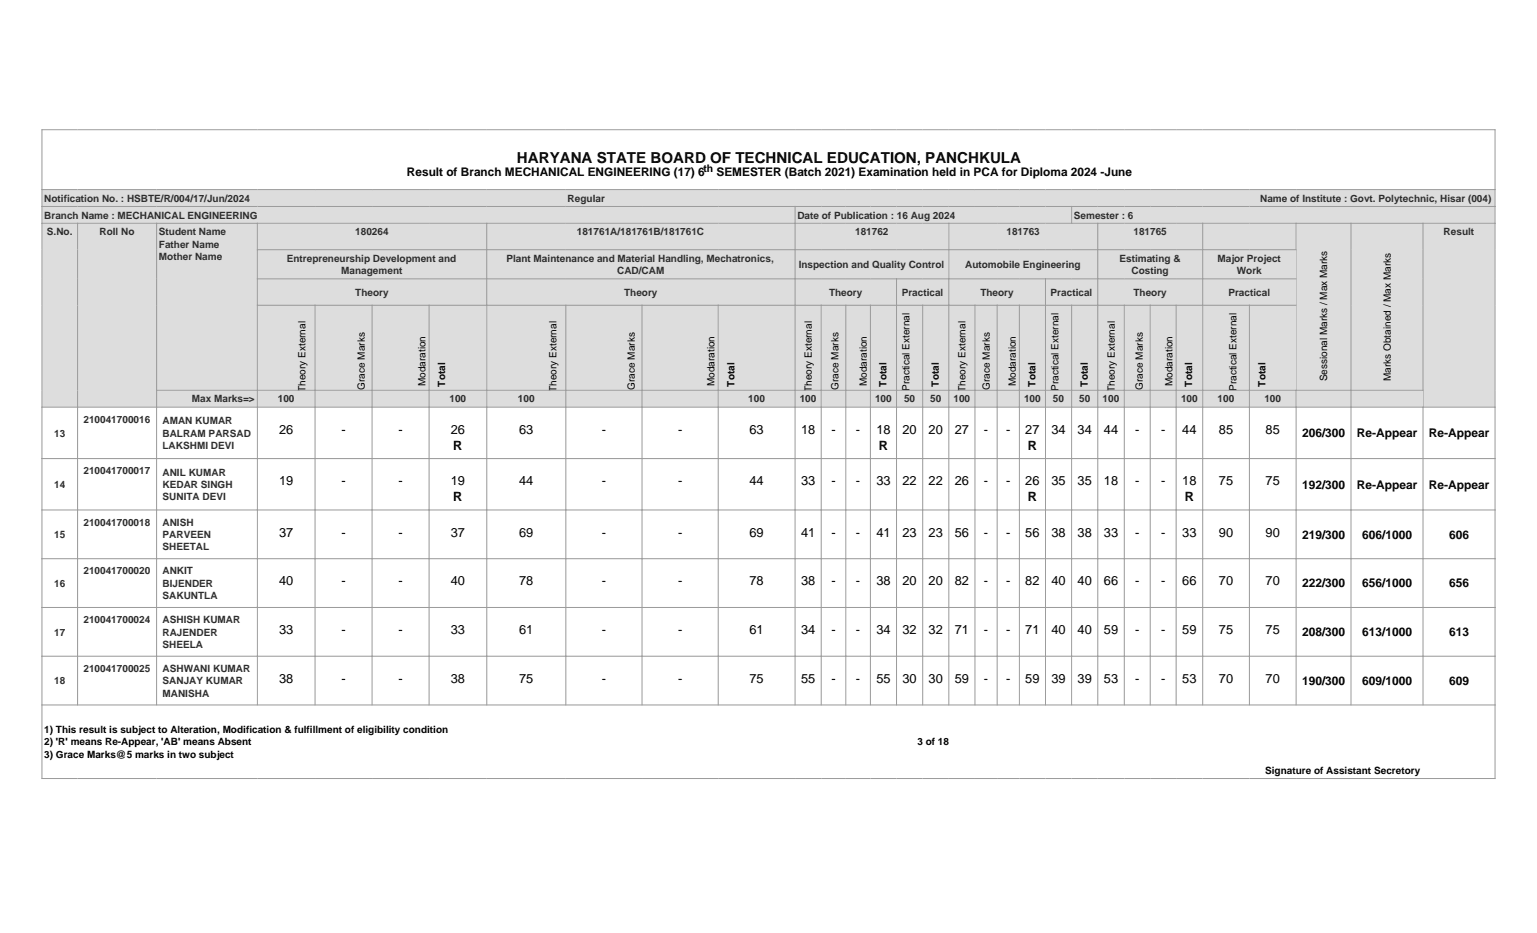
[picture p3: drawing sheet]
<svg xmlns="http://www.w3.org/2000/svg" width="444mm" height="270mm" viewBox="0 0 444 270" stroke-linecap="round" stroke-linejoin="round" font-family="sans-serif">
<defs><g id="words">
<text font-size="4.4" x="149.5" y="47.1">HARYANA STATE BOARD OF TECHNICAL EDUCATION, PANCHKULA</text>
<g font-size="3.7">
<text x="80.7" y="125.5">26</text>
<text x="98.7" y="125.5">-</text>
<text x="115.2" y="125.5">-</text>
<text x="130.4" y="125.5">26</text>
<text x="150.1" y="125.5">63</text>
<text x="174" y="125.5">-</text>
<text x="196.1" y="125.5">-</text>
<text x="216.8" y="125.5">63</text>
<text x="231.7" y="125.5">18</text>
<text x="240.4" y="125.5">-</text>
<text x="247.5" y="125.5">-</text>
<text x="253.4" y="125.5">18</text>
<text x="261" y="125.5">20</text>
<text x="268.6" y="125.5">20</text>
<text x="276.1" y="125.5">27</text>
<text x="284.6" y="125.5">-</text>
<text x="291" y="125.5">-</text>
<text x="296.5" y="125.5">27</text>
<text x="304.1" y="125.5">34</text>
<text x="311.6" y="125.5">34</text>
<text x="319.3" y="125.5">44</text>
<text x="328.3" y="125.5">-</text>
<text x="335.8" y="125.5">-</text>
<text x="341.9" y="125.5">44</text>
<text x="352.5" y="125.5">85</text>
<text x="366" y="125.5">85</text>
<text x="131.1" y="130">R</text>
<text x="254.2" y="130">R</text>
<text x="297.2" y="130">R</text>
<text x="80.7" y="140.4">19</text>
<text x="98.7" y="140.4">-</text>
<text x="115.2" y="140.4">-</text>
<text x="130.4" y="140.4">19</text>
<text x="150.1" y="140.4">44</text>
<text x="174" y="140.4">-</text>
<text x="196.1" y="140.4">-</text>
<text x="216.8" y="140.4">44</text>
<text x="231.7" y="140.4">33</text>
<text x="240.4" y="140.4">-</text>
<text x="247.5" y="140.4">-</text>
<text x="253.4" y="140.4">33</text>
<text x="261" y="140.4">22</text>
<text x="268.6" y="140.4">22</text>
<text x="276.1" y="140.4">26</text>
<text x="284.6" y="140.4">-</text>
<text x="291" y="140.4">-</text>
<text x="296.5" y="140.4">26</text>
<text x="304.1" y="140.4">35</text>
<text x="311.6" y="140.4">35</text>
<text x="319.3" y="140.4">18</text>
<text x="328.3" y="140.4">-</text>
<text x="335.8" y="140.4">-</text>
<text x="341.9" y="140.4">18</text>
<text x="352.5" y="140.4">75</text>
<text x="366" y="140.4">75</text>
<text x="131.1" y="144.9">R</text>
<text x="297.2" y="144.9">R</text>
<text x="342.6" y="144.9">R</text>
<text x="80.7" y="155.2">37</text>
<text x="98.7" y="155.2">-</text>
<text x="115.2" y="155.2">-</text>
<text x="130.4" y="155.2">37</text>
<text x="150.1" y="155.2">69</text>
<text x="174" y="155.2">-</text>
<text x="196.1" y="155.2">-</text>
<text x="216.8" y="155.2">69</text>
<text x="231.7" y="155.2">41</text>
<text x="240.4" y="155.2">-</text>
<text x="247.5" y="155.2">-</text>
<text x="253.4" y="155.2">41</text>
<text x="261" y="155.2">23</text>
<text x="268.6" y="155.2">23</text>
<text x="276.1" y="155.2">56</text>
<text x="284.6" y="155.2">-</text>
<text x="291" y="155.2">-</text>
<text x="296.5" y="155.2">56</text>
<text x="304.1" y="155.2">38</text>
<text x="311.6" y="155.2">38</text>
<text x="319.3" y="155.2">33</text>
<text x="328.3" y="155.2">-</text>
<text x="335.8" y="155.2">-</text>
<text x="341.9" y="155.2">33</text>
<text x="352.5" y="155.2">90</text>
<text x="366" y="155.2">90</text>
<text x="80.7" y="169.3">40</text>
<text x="98.7" y="169.3">-</text>
<text x="115.2" y="169.3">-</text>
<text x="130.4" y="169.3">40</text>
<text x="150.1" y="169.3">78</text>
<text x="174" y="169.3">-</text>
<text x="196.1" y="169.3">-</text>
<text x="216.8" y="169.3">78</text>
<text x="231.7" y="169.3">38</text>
<text x="240.4" y="169.3">-</text>
<text x="247.5" y="169.3">-</text>
<text x="253.4" y="169.3">38</text>
<text x="261" y="169.3">20</text>
<text x="268.6" y="169.3">20</text>
<text x="276.1" y="169.3">82</text>
<text x="284.6" y="169.3">-</text>
<text x="291" y="169.3">-</text>
<text x="296.5" y="169.3">82</text>
<text x="304.1" y="169.3">40</text>
<text x="311.6" y="169.3">40</text>
<text x="319.3" y="169.3">66</text>
<text x="328.3" y="169.3">-</text>
<text x="335.8" y="169.3">-</text>
<text x="341.9" y="169.3">66</text>
<text x="352.5" y="169.3">70</text>
<text x="366" y="169.3">70</text>
<text x="80.7" y="183.4">33</text>
<text x="98.7" y="183.4">-</text>
<text x="115.2" y="183.4">-</text>
<text x="130.4" y="183.4">33</text>
<text x="150.1" y="183.4">61</text>
<text x="174" y="183.4">-</text>
<text x="196.1" y="183.4">-</text>
<text x="216.8" y="183.4">61</text>
<text x="231.7" y="183.4">34</text>
<text x="240.4" y="183.4">-</text>
<text x="247.5" y="183.4">-</text>
<text x="253.4" y="183.4">34</text>
<text x="261" y="183.4">32</text>
<text x="268.6" y="183.4">32</text>
<text x="276.1" y="183.4">71</text>
<text x="284.6" y="183.4">-</text>
<text x="291" y="183.4">-</text>
<text x="296.5" y="183.4">71</text>
<text x="304.1" y="183.4">40</text>
<text x="311.6" y="183.4">40</text>
<text x="319.3" y="183.4">59</text>
<text x="328.3" y="183.4">-</text>
<text x="335.8" y="183.4">-</text>
<text x="341.9" y="183.4">59</text>
<text x="352.5" y="183.4">75</text>
<text x="366" y="183.4">75</text>
<text x="80.7" y="197.5">38</text>
<text x="98.7" y="197.5">-</text>
<text x="115.2" y="197.5">-</text>
<text x="130.4" y="197.5">38</text>
<text x="150.1" y="197.5">75</text>
<text x="174" y="197.5">-</text>
<text x="196.1" y="197.5">-</text>
<text x="216.8" y="197.5">75</text>
<text x="231.7" y="197.5">55</text>
<text x="240.4" y="197.5">-</text>
<text x="247.5" y="197.5">-</text>
<text x="253.4" y="197.5">55</text>
<text x="261" y="197.5">30</text>
<text x="268.6" y="197.5">30</text>
<text x="276.1" y="197.5">59</text>
<text x="284.6" y="197.5">-</text>
<text x="291" y="197.5">-</text>
<text x="296.5" y="197.5">59</text>
<text x="304.1" y="197.5">39</text>
<text x="311.6" y="197.5">39</text>
<text x="319.3" y="197.5">53</text>
<text x="328.3" y="197.5">-</text>
<text x="335.8" y="197.5">-</text>
<text x="341.9" y="197.5">53</text>
<text x="352.5" y="197.5">70</text>
<text x="366" y="197.5">70</text>
</g>
<g font-size="3.5">
<text x="376.6" y="126.5">206/300</text>
<text x="392.4" y="126.5">Re-Appear</text>
<text x="413.3" y="126.5">Re-Appear</text>
<text x="376.6" y="141.3">192/300</text>
<text x="392.4" y="141.3">Re-Appear</text>
<text x="413.3" y="141.3">Re-Appear</text>
<text x="376.6" y="155.8">219/300</text>
<text x="394" y="155.8">606/1000</text>
<text x="419.1" y="155.8">606</text>
<text x="376.6" y="169.9">222/300</text>
<text x="394" y="169.9">656/1000</text>
<text x="419.1" y="169.9">656</text>
<text x="376.6" y="184">208/300</text>
<text x="394" y="184">613/1000</text>
<text x="419.1" y="184">613</text>
<text x="376.6" y="198.1">190/300</text>
<text x="394" y="198.1">609/1000</text>
<text x="419.1" y="198.1">609</text>
</g>
<g font-size="3.4">
<text x="117.7" y="51">Result of Branch MECHANICAL ENGINEERING (17) 6</text>
<text x="207.2" y="51">SEMESTER (Batch 2021) Examination held in PCA for Diploma 2024 -June</text>
</g>
<text font-size="3" x="203.4" y="49.8">th</text>
<g font-size="2.9" fill="#2f2d2d">
<text x="12.8" y="58.3">Notification No. : HSBTE/R/004/17/Jun/2024</text>
<text x="164.2" y="58.3">Regular</text>
<text x="364.4" y="58.3">Name of Institute : Govt. Polytechnic, Hisar (004)</text>
<text x="12.8" y="63.2">Branch Name : MECHANICAL ENGINEERING</text>
<text x="230.6" y="63.2">Date of Publication : 16 Aug 2024</text>
<text x="310.6" y="63.2">Semester : 6</text>
<text x="13.6" y="68.1">S.No.</text>
<text x="28.8" y="68.1">Roll No</text>
<text x="46" y="68.1">Student Name</text>
<text x="46" y="71.7">Father Name</text>
<text x="102.7" y="68.1">180264</text>
<text x="166.8" y="68.1">181761A/181761B/181761C</text>
<text x="247.3" y="68.1">181762</text>
<text x="291.1" y="68.1">181763</text>
<text x="327.8" y="68.1">181765</text>
<text x="417.5" y="68.1">Result</text>
<text x="46" y="75.2">Mother Name</text>
<text x="82.9" y="75.7">Entrepreneurship Development and</text>
<text x="146.5" y="75.7">Plant Maintenance and Material Handling, Mechatronics,</text>
<text x="231" y="77.5">Inspection and Quality Control</text>
<text x="279.1" y="77.5">Automobile Engineering</text>
<text x="323.8" y="75.7">Estimating &amp;</text>
<text x="352.1" y="75.7">Major Project</text>
<text x="98.7" y="79.3">Management</text>
<text x="178.5" y="79.3">CAD/CAM</text>
<text x="327.2" y="79.3">Costing</text>
<text x="357.7" y="79.3">Work</text>
<text x="102.8" y="85.5">Theory</text>
<text x="180.5" y="85.5">Theory</text>
<text x="239.8" y="85.5">Theory</text>
<text x="260.8" y="85.5">Practical</text>
<text x="283.5" y="85.5">Theory</text>
<text x="303.8" y="85.5">Practical</text>
<text x="327.8" y="85.5">Theory</text>
<text x="355.3" y="85.5">Practical</text>
<text x="55.5" y="116.4">Max Marks=&gt;</text>
<text x="80.3" y="116.4">100</text>
<text x="130" y="116.4">100</text>
<text x="149.8" y="116.4">100</text>
<text x="216.4" y="116.4">100</text>
<text x="231.3" y="116.4">100</text>
<text x="253.1" y="116.4">100</text>
<text x="261.4" y="116.4">50</text>
<text x="269" y="116.4">50</text>
<text x="275.7" y="116.4">100</text>
<text x="296.2" y="116.4">100</text>
<text x="304.5" y="116.4">50</text>
<text x="312.1" y="116.4">50</text>
<text x="318.9" y="116.4">100</text>
<text x="341.6" y="116.4">100</text>
<text x="352.1" y="116.4">100</text>
<text x="365.7" y="116.4">100</text>
<text x="24.2" y="122.3">210041700016</text>
<text x="47" y="122.7">AMAN KUMAR</text>
<text x="15.7" y="126.3">13</text>
<text x="47" y="126.3">BALRAM PARSAD</text>
<text x="47" y="129.8">LAKSHMI DEVI</text>
<text x="24.2" y="137.2">210041700017</text>
<text x="47" y="137.6">ANIL KUMAR</text>
<text x="15.7" y="141.1">14</text>
<text x="47" y="141.1">KEDAR SINGH</text>
<text x="47" y="144.7">SUNITA DEVI</text>
<text x="15.7" y="155.6">15</text>
<text x="24.2" y="152.1">210041700018</text>
<text x="47" y="152.1">ANISH</text>
<text x="47" y="155.6">PARVEEN</text>
<text x="47" y="159.2">SHEETAL</text>
<text x="24.2" y="166.2">210041700020</text>
<text x="47" y="166.2">ANKIT</text>
<text x="15.7" y="169.7">16</text>
<text x="47" y="169.7">BIJENDER</text>
<text x="47" y="173.3">SAKUNTLA</text>
<text x="15.7" y="183.8">17</text>
<text x="24.2" y="180.3">210041700024</text>
<text x="47" y="180.3">ASHISH KUMAR</text>
<text x="47" y="183.8">RAJENDER</text>
<text x="47" y="187.4">SHEELA</text>
<text x="15.7" y="197.9">18</text>
<text x="24.2" y="194.4">210041700025</text>
<text x="47" y="194.4">ASHWANI KUMAR</text>
<text x="47" y="197.9">SANJAY KUMAR</text>
<text x="47" y="201.5">MANISHA</text>
</g>
<g font-size="2.9">
<text x="88.4" y="113.3" transform="rotate(-90 88.4 113.3)">Theory External</text>
<text x="105.5" y="112.7" transform="rotate(-90 105.5 112.7)">Grace Marks</text>
<text x="123" y="111.7" transform="rotate(-90 123 111.7)">Modaration</text>
<text x="128.8" y="111.8" transform="rotate(-90 128.8 111.8)">Total</text>
<text x="160.9" y="113.3" transform="rotate(-90 160.9 113.3)">Theory External</text>
<text x="183.6" y="112.7" transform="rotate(-90 183.6 112.7)">Grace Marks</text>
<text x="206.7" y="111.7" transform="rotate(-90 206.7 111.7)">Modaration</text>
<text x="212.4" y="111.8" transform="rotate(-90 212.4 111.8)">Total</text>
<text x="234.8" y="113.3" transform="rotate(-90 234.8 113.3)">Theory External</text>
<text x="242.5" y="112.7" transform="rotate(-90 242.5 112.7)">Grace Marks</text>
<text x="250.7" y="111.7" transform="rotate(-90 250.7 111.7)">Modaration</text>
<text x="256.4" y="111.8" transform="rotate(-90 256.4 111.8)">Total</text>
<text x="263.1" y="113.1" transform="rotate(-90 263.1 113.1)">Practical External</text>
<text x="271.5" y="111.8" transform="rotate(-90 271.5 111.8)">Total</text>
<text x="279.2" y="113.3" transform="rotate(-90 279.2 113.3)">Theory External</text>
<text x="286.3" y="112.7" transform="rotate(-90 286.3 112.7)">Grace Marks</text>
<text x="293.7" y="111.7" transform="rotate(-90 293.7 111.7)">Modaration</text>
<text x="299.5" y="111.8" transform="rotate(-90 299.5 111.8)">Total</text>
<text x="306.1" y="113.1" transform="rotate(-90 306.1 113.1)">Practical External</text>
<text x="314.6" y="111.8" transform="rotate(-90 314.6 111.8)">Total</text>
<text x="322.4" y="113.3" transform="rotate(-90 322.4 113.3)">Theory External</text>
<text x="330.5" y="112.7" transform="rotate(-90 330.5 112.7)">Grace Marks</text>
<text x="339.1" y="111.7" transform="rotate(-90 339.1 111.7)">Modaration</text>
<text x="344.8" y="111.8" transform="rotate(-90 344.8 111.8)">Total</text>
<text x="357.6" y="113.1" transform="rotate(-90 357.6 113.1)">Practical External</text>
<text x="366" y="111.8" transform="rotate(-90 366 111.8)">Total</text>
<text x="383.8" y="110.3" transform="rotate(-90 383.8 110.3)">Sessional Marks / Max Marks</text>
<text x="402.2" y="110.2" transform="rotate(-90 402.2 110.2)">Marks Obtained / Max Marks</text>
<text x="12.8" y="212.1">1) This result is subject to Alteration, Modification &amp; fulfillment of eligibility condition</text>
<text x="12.8" y="215.6">2) 'R' means Re-Appear, 'AB' means Absent</text>
<text x="265.3" y="215.6">3 of 18</text>
<text x="12.8" y="219.2">3) Grace Marks@5 marks in two subject</text>
<text x="365.9" y="223.8">Signature of Assistant Secretory</text>
</g>
</g></defs>
<path d="M12 37.5h420.5M12.1 37.4v17.6M432.4 37.4v17.6" fill="none" stroke="#999" stroke-width=".29"/>
<path d="M12.3 55h151.3v4.6h-151.3z" fill="#ddd"/>
<path d="M12 54.8h151.6M12.1 54.7v5.2" fill="none" stroke="#999" stroke-width=".29"/>
<path d="M163.6 55h103.2v4.6h-103.2z" fill="#ddd"/>
<path d="M163.6 54.8h103.2" fill="none" stroke="#999" stroke-width=".29"/>
<path d="M266.8 55h165.4v4.6h-165.4z" fill="#ddd"/>
<path d="M266.8 54.8h165.7M432.4 54.7v5.2" fill="none" stroke="#999" stroke-width=".29"/>
<path d="M12.3 59.9h217.5v4.6h-217.5z" fill="#ddd"/>
<path d="M12 59.7h218.1M12.1 59.6v5.1" fill="none" stroke="#999" stroke-width=".29"/>
<path d="M230.1 59.9h79.7v4.6h-79.7z" fill="#ddd"/>
<path d="M229.8 59.7h80.2M229.9 59.6v5.1" fill="none" stroke="#999" stroke-width=".29"/>
<path d="M310 59.9h122.2v4.6h-122.2z" fill="#ddd"/>
<path d="M309.8 59.7h122.7M309.9 59.6v5.1M432.4 59.6v5.1" fill="none" stroke="#999" stroke-width=".29"/>
<path d="M12.3 64.7h10v52.9h-10z" fill="#ddd"/>
<path d="M12 64.6h10.6M12.1 64.5v53.4" fill="none" stroke="#999" stroke-width=".29"/>
<path d="M22.6 64.7h22.6v52.9h-22.6z" fill="#ddd"/>
<path d="M22.3 64.6h23.1M22.4 64.5v53.4" fill="none" stroke="#999" stroke-width=".29"/>
<path d="M45.4 64.7h28.9v48.1h-28.9z" fill="#ddd"/>
<path d="M45.2 64.6h29.4M45.3 64.5v48.5" fill="none" stroke="#999" stroke-width=".29"/>
<path d="M74.6 64.7h66v7.4h-66z" fill="#ddd"/>
<path d="M74.3 64.6h66.6M74.4 64.5v7.9" fill="none" stroke="#999" stroke-width=".29"/>
<path d="M140.9 64.7h88.9v7.4h-88.9z" fill="#ddd"/>
<path d="M140.6 64.6h89.5M140.8 64.5v7.9" fill="none" stroke="#999" stroke-width=".29"/>
<path d="M230.1 64.7h44.2v7.4h-44.2z" fill="#ddd"/>
<path d="M229.8 64.6h44.7M229.9 64.5v7.9" fill="none" stroke="#999" stroke-width=".29"/>
<path d="M274.5 64.7h42.8v7.4h-42.8z" fill="#ddd"/>
<path d="M274.3 64.6h43.3M274.4 64.5v7.9" fill="none" stroke="#999" stroke-width=".29"/>
<path d="M317.6 64.7h30.1v7.4h-30.1z" fill="#ddd"/>
<path d="M317.3 64.6h30.7M317.5 64.5v7.9" fill="none" stroke="#999" stroke-width=".29"/>
<path d="M348 64.7h26.7v7.4h-26.7z" fill="#ddd"/>
<path d="M347.7 64.6h27.3M347.8 64.5v7.9" fill="none" stroke="#999" stroke-width=".29"/>
<path d="M375 64.7h15.6v48.1h-15.6z" fill="#ddd"/>
<path d="M374.7 64.6h16.1M374.8 64.5v48.5" fill="none" stroke="#999" stroke-width=".29"/>
<path d="M390.8 64.7h20.6v48.1h-20.6z" fill="#ddd"/>
<path d="M390.6 64.6h21.1M390.7 64.5v48.5" fill="none" stroke="#999" stroke-width=".29"/>
<path d="M411.7 64.7h20.5v52.9h-20.5z" fill="#ddd"/>
<path d="M411.4 64.6h21.1M411.5 64.5v53.4M432.4 64.5v53.4" fill="none" stroke="#999" stroke-width=".29"/>
<path d="M74.6 72.4h66v8.1h-66z" fill="#ddd"/>
<path d="M74.3 72.2h66.6M74.4 72.1v8.7" fill="none" stroke="#999" stroke-width=".29"/>
<path d="M140.9 72.4h88.9v8.1h-88.9z" fill="#ddd"/>
<path d="M140.6 72.2h89.5M140.8 72.1v8.7" fill="none" stroke="#999" stroke-width=".29"/>
<path d="M230.1 72.4h44.2v8.1h-44.2z" fill="#ddd"/>
<path d="M229.8 72.2h44.7M229.9 72.1v8.7" fill="none" stroke="#999" stroke-width=".29"/>
<path d="M274.5 72.4h42.8v8.1h-42.8z" fill="#ddd"/>
<path d="M274.3 72.2h43.3M274.4 72.1v8.7" fill="none" stroke="#999" stroke-width=".29"/>
<path d="M317.6 72.4h30.1v8.1h-30.1z" fill="#ddd"/>
<path d="M317.3 72.2h30.7M317.5 72.1v8.7" fill="none" stroke="#999" stroke-width=".29"/>
<path d="M348 72.4h26.7v8.1h-26.7z" fill="#ddd"/>
<path d="M347.7 72.2h27.3M347.8 72.1v8.7" fill="none" stroke="#999" stroke-width=".29"/>
<path d="M74.6 80.8h66v7.4h-66z" fill="#ddd"/>
<path d="M74.3 80.7h66.6M74.4 80.5v7.9" fill="none" stroke="#999" stroke-width=".29"/>
<path d="M140.9 80.8h88.9v7.4h-88.9z" fill="#ddd"/>
<path d="M140.6 80.7h89.5M140.8 80.5v7.9" fill="none" stroke="#999" stroke-width=".29"/>
<path d="M230.1 80.8h29v7.4h-29z" fill="#ddd"/>
<path d="M229.8 80.7h29.6M229.9 80.5v7.9" fill="none" stroke="#999" stroke-width=".29"/>
<path d="M259.4 80.8h14.9v7.4h-14.9z" fill="#ddd"/>
<path d="M259.1 80.7h15.4M259.3 80.5v7.9" fill="none" stroke="#999" stroke-width=".29"/>
<path d="M274.5 80.8h27.7v7.4h-27.7z" fill="#ddd"/>
<path d="M274.3 80.7h28.2M274.4 80.5v7.9" fill="none" stroke="#999" stroke-width=".29"/>
<path d="M302.5 80.8h14.8v7.4h-14.8z" fill="#ddd"/>
<path d="M302.2 80.7h15.4M302.4 80.5v7.9" fill="none" stroke="#999" stroke-width=".29"/>
<path d="M317.6 80.8h30.1v7.4h-30.1z" fill="#ddd"/>
<path d="M317.3 80.7h30.7M317.5 80.5v7.9" fill="none" stroke="#999" stroke-width=".29"/>
<path d="M348 80.8h26.7v7.4h-26.7z" fill="#ddd"/>
<path d="M347.7 80.7h27.3M347.8 80.5v7.9" fill="none" stroke="#999" stroke-width=".29"/>
<path d="M74.6 88.4h16.4v24.4h-16.4z" fill="#ddd"/>
<path d="M74.3 88.3h16.9M74.4 88.2v24.8" fill="none" stroke="#999" stroke-width=".29"/>
<path d="M91.2 88.4h16.3v24.4h-16.3z" fill="#ddd"/>
<path d="M91 88.3h16.7M91.1 88.2v24.8" fill="none" stroke="#999" stroke-width=".29"/>
<path d="M107.7 88.4h16.3v24.4h-16.3z" fill="#ddd"/>
<path d="M107.5 88.3h16.7M107.6 88.2v24.8" fill="none" stroke="#999" stroke-width=".29"/>
<path d="M124.2 88.4h16.4v24.4h-16.4z" fill="#ddd"/>
<path d="M124 88.3h16.9M124.1 88.2v24.8" fill="none" stroke="#999" stroke-width=".29"/>
<path d="M140.9 88.4h22.6v24.4h-22.6z" fill="#ddd"/>
<path d="M140.6 88.3h23.2M140.8 88.2v24.8" fill="none" stroke="#999" stroke-width=".29"/>
<path d="M163.8 88.4h21.7v24.4h-21.7z" fill="#ddd"/>
<path d="M163.5 88.3h22.3M163.6 88.2v24.8" fill="none" stroke="#999" stroke-width=".29"/>
<path d="M185.8 88.4h21.8v24.4h-21.8z" fill="#ddd"/>
<path d="M185.5 88.3h22.3M185.7 88.2v24.8" fill="none" stroke="#999" stroke-width=".29"/>
<path d="M207.8 88.4h22v24.4h-22z" fill="#ddd"/>
<path d="M207.6 88.3h22.5M207.7 88.2v24.8" fill="none" stroke="#999" stroke-width=".29"/>
<path d="M230.1 88.4h7.3v24.4h-7.3z" fill="#ddd"/>
<path d="M229.8 88.3h7.8M229.9 88.2v24.8" fill="none" stroke="#999" stroke-width=".29"/>
<path d="M237.6 88.4h6.9v24.4h-6.9z" fill="#ddd"/>
<path d="M237.4 88.3h7.3M237.5 88.2v24.8" fill="none" stroke="#999" stroke-width=".29"/>
<path d="M244.7 88.4h6.9v24.4h-6.9z" fill="#ddd"/>
<path d="M244.5 88.3h7.4M244.6 88.2v24.8" fill="none" stroke="#999" stroke-width=".29"/>
<path d="M251.9 88.4h7.2v24.4h-7.2z" fill="#ddd"/>
<path d="M251.6 88.3h7.8M251.7 88.2v24.8" fill="none" stroke="#999" stroke-width=".29"/>
<path d="M259.4 88.4h7.3v24.4h-7.3z" fill="#ddd"/>
<path d="M259.1 88.3h7.9M259.3 88.2v24.8" fill="none" stroke="#999" stroke-width=".29"/>
<path d="M267 88.4h7.3v24.4h-7.3z" fill="#ddd"/>
<path d="M266.7 88.3h7.8M266.8 88.2v24.8" fill="none" stroke="#999" stroke-width=".29"/>
<path d="M274.5 88.4h7.3v24.4h-7.3z" fill="#ddd"/>
<path d="M274.3 88.3h7.8M274.4 88.2v24.8" fill="none" stroke="#999" stroke-width=".29"/>
<path d="M282.1 88.4h6.1v24.4h-6.1z" fill="#ddd"/>
<path d="M281.8 88.3h6.7M282 88.2v24.8" fill="none" stroke="#999" stroke-width=".29"/>
<path d="M288.5 88.4h6.2v24.4h-6.2z" fill="#ddd"/>
<path d="M288.2 88.3h6.7M288.4 88.2v24.8" fill="none" stroke="#999" stroke-width=".29"/>
<path d="M294.9 88.4h7.3v24.4h-7.3z" fill="#ddd"/>
<path d="M294.7 88.3h7.8M294.8 88.2v24.8" fill="none" stroke="#999" stroke-width=".29"/>
<path d="M302.5 88.4h7.3v24.4h-7.3z" fill="#ddd"/>
<path d="M302.2 88.3h7.8M302.4 88.2v24.8" fill="none" stroke="#999" stroke-width=".29"/>
<path d="M310 88.4h7.3v24.4h-7.3z" fill="#ddd"/>
<path d="M309.8 88.3h7.8M309.9 88.2v24.8" fill="none" stroke="#999" stroke-width=".29"/>
<path d="M317.6 88.4h7.4v24.4h-7.4z" fill="#ddd"/>
<path d="M317.3 88.3h8M317.5 88.2v24.8" fill="none" stroke="#999" stroke-width=".29"/>
<path d="M325.3 88.4h7.2v24.4h-7.2z" fill="#ddd"/>
<path d="M325 88.3h7.8M325.2 88.2v24.8" fill="none" stroke="#999" stroke-width=".29"/>
<path d="M332.8 88.4h7.2v24.4h-7.2z" fill="#ddd"/>
<path d="M332.5 88.3h7.8M332.6 88.2v24.8" fill="none" stroke="#999" stroke-width=".29"/>
<path d="M340.3 88.4h7.4v24.4h-7.4z" fill="#ddd"/>
<path d="M340 88.3h8M340.1 88.2v24.8" fill="none" stroke="#999" stroke-width=".29"/>
<path d="M348 88.4h13.2v24.4h-13.2z" fill="#ddd"/>
<path d="M347.7 88.3h13.8M347.8 88.2v24.8" fill="none" stroke="#999" stroke-width=".29"/>
<path d="M361.5 88.4h13.2v24.4h-13.2z" fill="#ddd"/>
<path d="M361.2 88.3h13.8M361.3 88.2v24.8" fill="none" stroke="#999" stroke-width=".29"/>
<path d="M45.4 113h28.9v4.6h-28.9z" fill="#ddd"/>
<path d="M45.2 112.9h29.4M45.3 112.8v5.1" fill="none" stroke="#999" stroke-width=".29"/>
<path d="M74.6 113h16.4v4.6h-16.4z" fill="#ddd"/>
<path d="M74.3 112.9h16.9M74.4 112.8v5.1" fill="none" stroke="#999" stroke-width=".29"/>
<path d="M91.2 113h16.3v4.6h-16.3z" fill="#ddd"/>
<path d="M91 112.9h16.7M91.1 112.8v5.1" fill="none" stroke="#999" stroke-width=".29"/>
<path d="M107.7 113h16.3v4.6h-16.3z" fill="#ddd"/>
<path d="M107.5 112.9h16.7M107.6 112.8v5.1" fill="none" stroke="#999" stroke-width=".29"/>
<path d="M124.2 113h16.4v4.6h-16.4z" fill="#ddd"/>
<path d="M124 112.9h16.9M124.1 112.8v5.1" fill="none" stroke="#999" stroke-width=".29"/>
<path d="M140.9 113h22.6v4.6h-22.6z" fill="#ddd"/>
<path d="M140.6 112.9h23.2M140.8 112.8v5.1" fill="none" stroke="#999" stroke-width=".29"/>
<path d="M163.8 113h21.7v4.6h-21.7z" fill="#ddd"/>
<path d="M163.5 112.9h22.3M163.6 112.8v5.1" fill="none" stroke="#999" stroke-width=".29"/>
<path d="M185.8 113h21.8v4.6h-21.8z" fill="#ddd"/>
<path d="M185.5 112.9h22.3M185.7 112.8v5.1" fill="none" stroke="#999" stroke-width=".29"/>
<path d="M207.8 113h22v4.6h-22z" fill="#ddd"/>
<path d="M207.6 112.9h22.5M207.7 112.8v5.1" fill="none" stroke="#999" stroke-width=".29"/>
<path d="M230.1 113h7.3v4.6h-7.3z" fill="#ddd"/>
<path d="M229.8 112.9h7.8M229.9 112.8v5.1" fill="none" stroke="#999" stroke-width=".29"/>
<path d="M237.6 113h6.9v4.6h-6.9z" fill="#ddd"/>
<path d="M237.4 112.9h7.3M237.5 112.8v5.1" fill="none" stroke="#999" stroke-width=".29"/>
<path d="M244.7 113h6.9v4.6h-6.9z" fill="#ddd"/>
<path d="M244.5 112.9h7.4M244.6 112.8v5.1" fill="none" stroke="#999" stroke-width=".29"/>
<path d="M251.9 113h7.2v4.6h-7.2z" fill="#ddd"/>
<path d="M251.6 112.9h7.8M251.7 112.8v5.1" fill="none" stroke="#999" stroke-width=".29"/>
<path d="M259.4 113h7.3v4.6h-7.3z" fill="#ddd"/>
<path d="M259.1 112.9h7.9M259.3 112.8v5.1" fill="none" stroke="#999" stroke-width=".29"/>
<path d="M267 113h7.3v4.6h-7.3z" fill="#ddd"/>
<path d="M266.7 112.9h7.8M266.8 112.8v5.1" fill="none" stroke="#999" stroke-width=".29"/>
<path d="M274.5 113h7.3v4.6h-7.3z" fill="#ddd"/>
<path d="M274.3 112.9h7.8M274.4 112.8v5.1" fill="none" stroke="#999" stroke-width=".29"/>
<path d="M282.1 113h6.1v4.6h-6.1z" fill="#ddd"/>
<path d="M281.8 112.9h6.7M282 112.8v5.1" fill="none" stroke="#999" stroke-width=".29"/>
<path d="M288.5 113h6.2v4.6h-6.2z" fill="#ddd"/>
<path d="M288.2 112.9h6.7M288.4 112.8v5.1" fill="none" stroke="#999" stroke-width=".29"/>
<path d="M294.9 113h7.3v4.6h-7.3z" fill="#ddd"/>
<path d="M294.7 112.9h7.8M294.8 112.8v5.1" fill="none" stroke="#999" stroke-width=".29"/>
<path d="M302.5 113h7.3v4.6h-7.3z" fill="#ddd"/>
<path d="M302.2 112.9h7.8M302.4 112.8v5.1" fill="none" stroke="#999" stroke-width=".29"/>
<path d="M310 113h7.3v4.6h-7.3z" fill="#ddd"/>
<path d="M309.8 112.9h7.8M309.9 112.8v5.1" fill="none" stroke="#999" stroke-width=".29"/>
<path d="M317.6 113h7.4v4.6h-7.4z" fill="#ddd"/>
<path d="M317.3 112.9h8M317.5 112.8v5.1" fill="none" stroke="#999" stroke-width=".29"/>
<path d="M325.3 113h7.2v4.6h-7.2z" fill="#ddd"/>
<path d="M325 112.9h7.8M325.2 112.8v5.1" fill="none" stroke="#999" stroke-width=".29"/>
<path d="M332.8 113h7.2v4.6h-7.2z" fill="#ddd"/>
<path d="M332.5 112.9h7.8M332.6 112.8v5.1" fill="none" stroke="#999" stroke-width=".29"/>
<path d="M340.3 113h7.4v4.6h-7.4z" fill="#ddd"/>
<path d="M340 112.9h8M340.1 112.8v5.1" fill="none" stroke="#999" stroke-width=".29"/>
<path d="M348 113h13.2v4.6h-13.2z" fill="#ddd"/>
<path d="M347.7 112.9h13.8M347.8 112.8v5.1" fill="none" stroke="#999" stroke-width=".29"/>
<path d="M361.5 113h13.2v4.6h-13.2z" fill="#ddd"/>
<path d="M361.2 112.9h13.8M361.3 112.8v5.1" fill="none" stroke="#999" stroke-width=".29"/>
<path d="M375 113h15.6v4.6h-15.6z" fill="#ddd"/>
<path d="M374.7 112.9h16.1M374.8 112.8v5.1" fill="none" stroke="#999" stroke-width=".29"/>
<path d="M390.8 113h20.6v4.6h-20.6z" fill="#ddd"/>
<g fill="none" stroke="#999" stroke-width=".29">
<path d="M12 117.8h420.5M12.1 117.6v107.7M22.4 117.6v86.4M45.3 117.6v86.4M74.4 117.6v86.4M91.1 117.6v86.4M107.6 117.6v86.4M124.1 117.6v86.4M140.8 117.6v86.4M163.6 117.6v86.4M185.7 117.6v86.4M207.7 117.6v86.4"/>
<path d="M229.9 117.6v86.4M237.5 117.6v86.4M244.6 117.6v86.4M251.7 117.6v86.4M259.3 117.6v86.4M266.8 117.6v86.4M274.4 117.6v86.4M282 117.6v86.4M288.4 117.6v86.4M294.8 117.6v86.4M302.4 117.6v86.4M309.9 117.6v86.4"/>
<path d="M317.5 117.6v86.4M325.2 117.6v86.4M332.6 117.6v86.4M340.1 117.6v86.4M347.8 117.6v86.4M361.3 117.6v86.4M374.8 117.6v86.4M390.6 112.9h21.1M390.7 112.8v91.2M411.5 117.6v86.4M432.4 117.6v107.7M12 132.6h420.5"/>
<path d="M12 147.5h420.5M12 161.6h420.5M12 175.7h420.5M12 189.8h420.5M12 203.9h420.5M12 225.2h420.5"/>
</g>
<use href="#words"/>
</svg>
